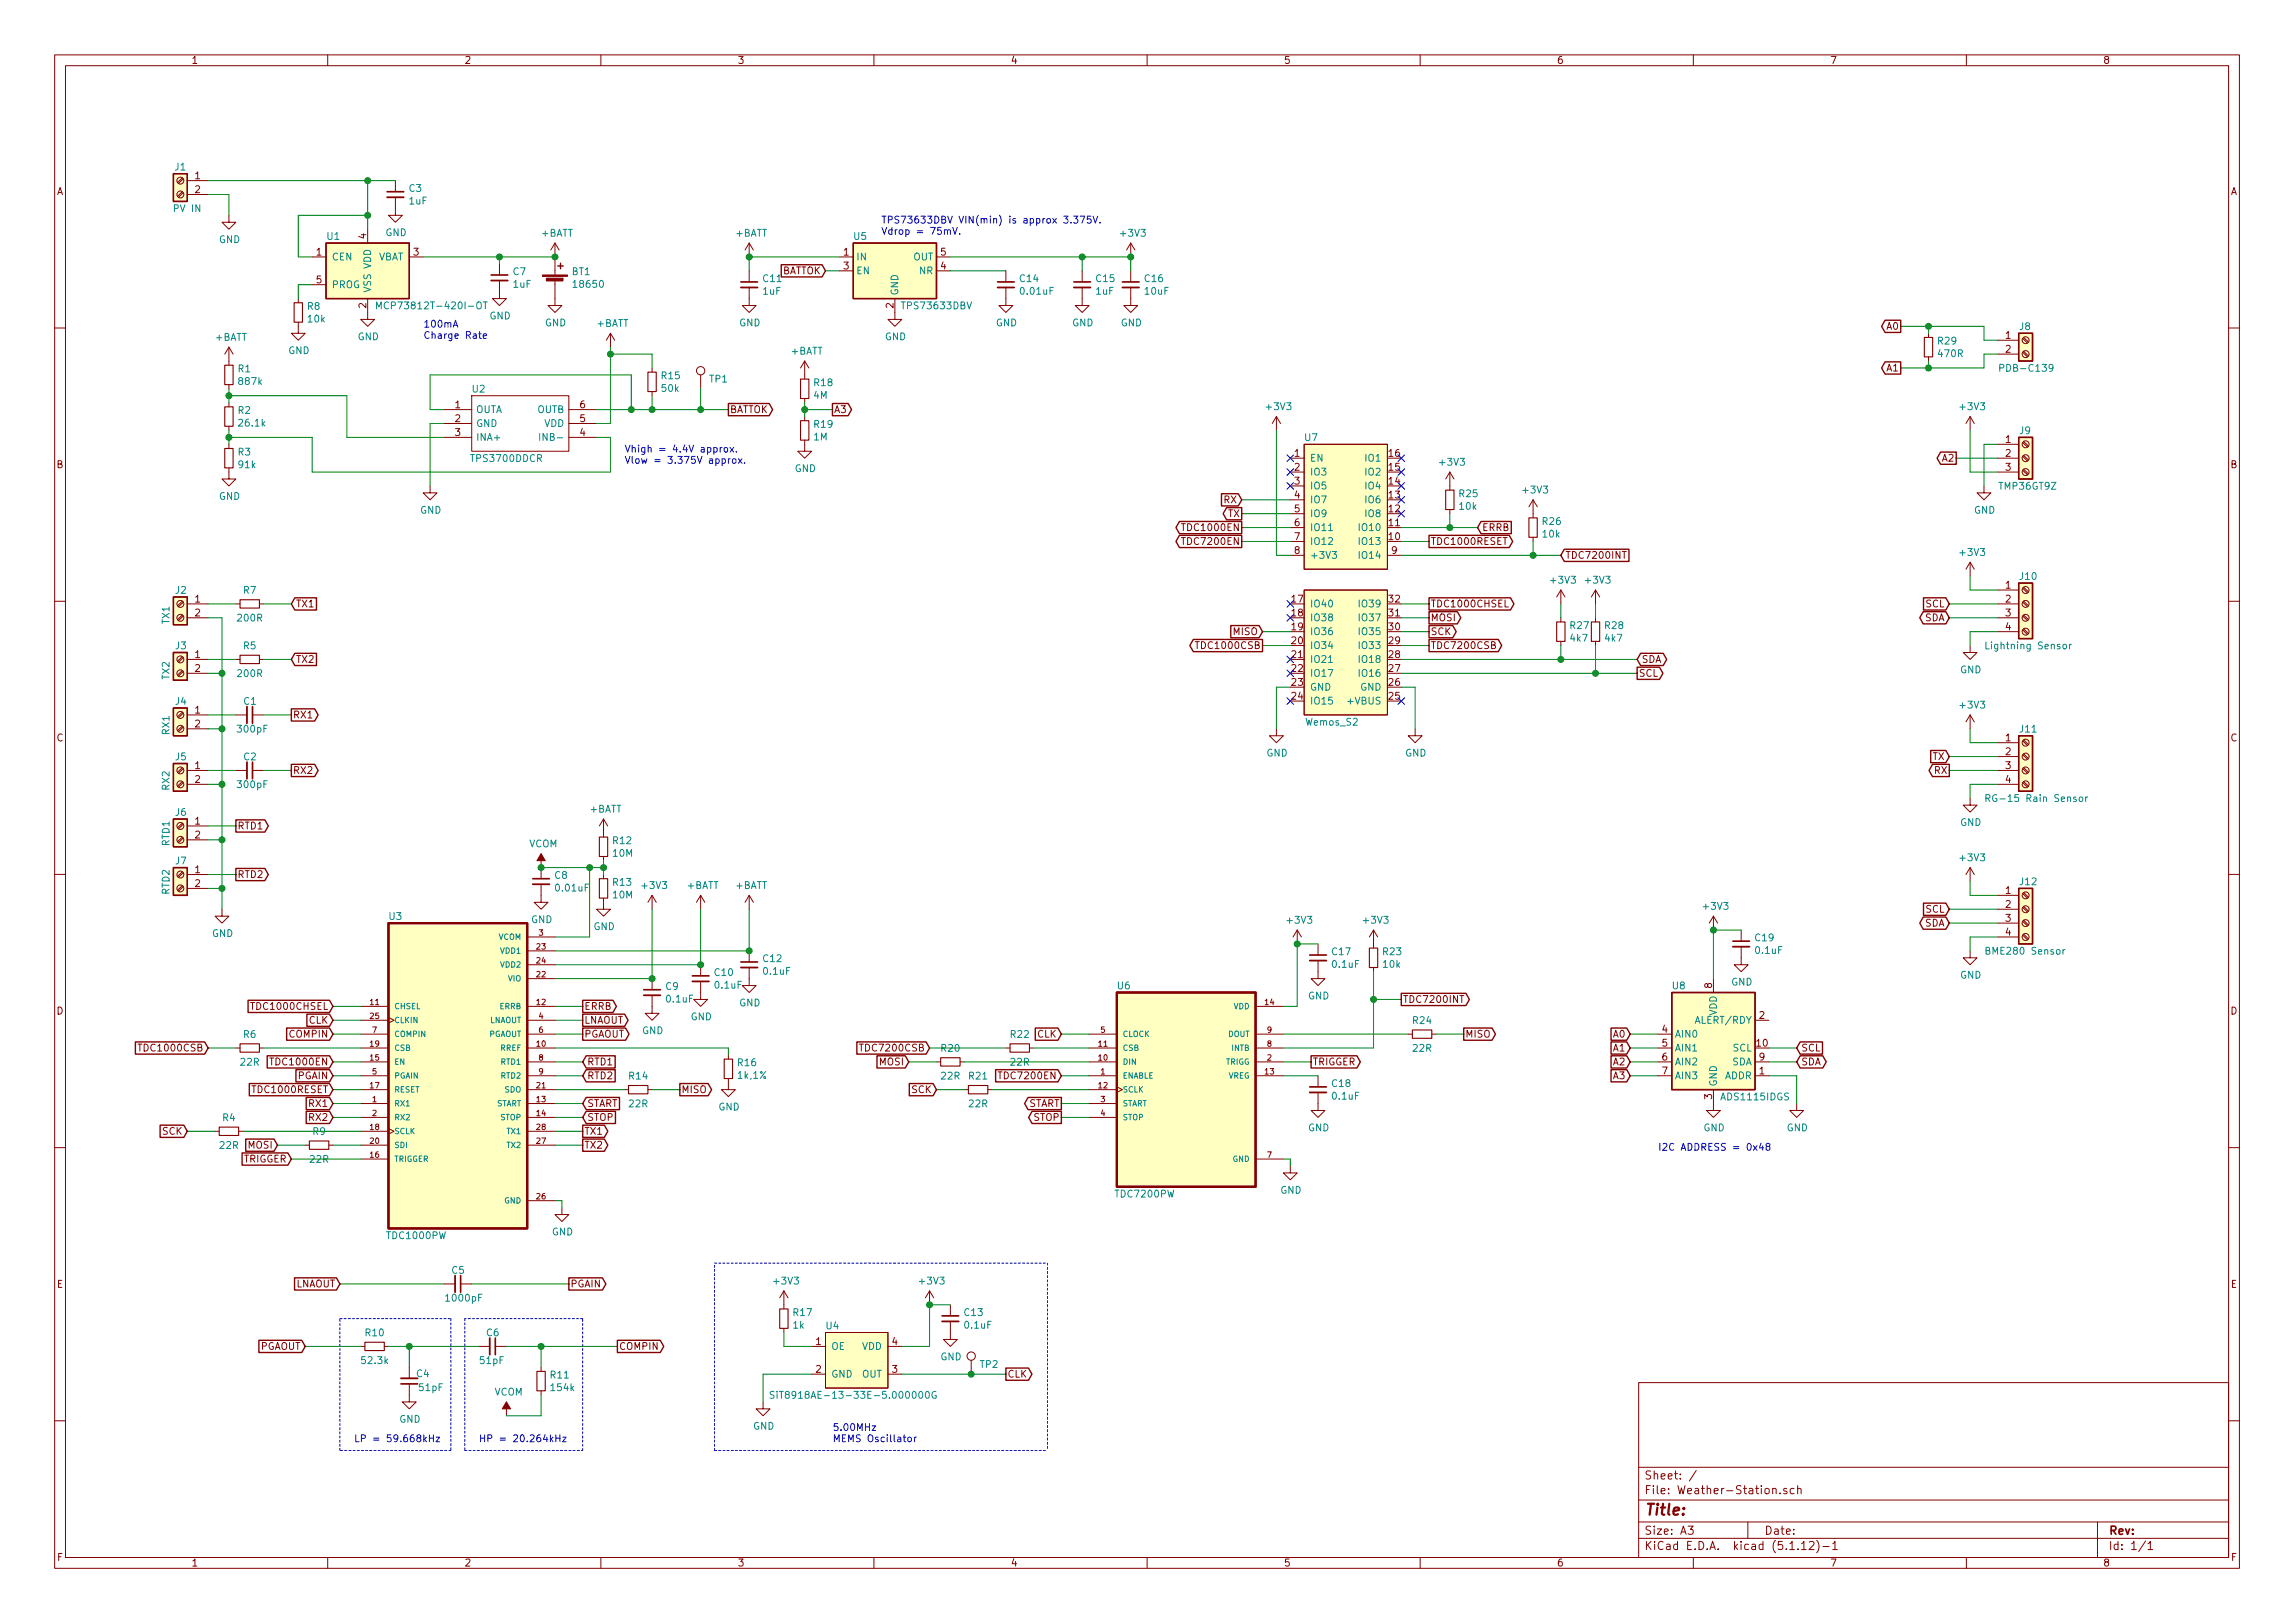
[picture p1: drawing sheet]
<svg xmlns="http://www.w3.org/2000/svg" width="420mm" height="297mm" viewBox="0 0 420 297" stroke-linecap="round" stroke-linejoin="round" font-family="sans-serif">
<defs><g id="words">
<text font-size="2.8" fill="#840000" x="301" y="277.3">Title:</text>
<g font-size="2.1" fill="#840000">
<text x="301" y="273.5">File: Weather-Station.sch</text>
<text x="301" y="270.8">Sheet: /</text>
<text x="301" y="280.9">Size: A3</text>
<text x="323" y="280.9">Date:</text>
<text x="386" y="280.9">Rev:</text>
<text x="301" y="283.7">KiCad E.D.A. kicad (5.1.12)-1</text>
<text x="386" y="283.7">Id: 1/1</text>
</g>
<g font-size="1.8" fill="#840000">
<text x="35" y="11.7">1</text>
<text x="85" y="11.7">2</text>
<text x="135" y="11.7">3</text>
<text x="185" y="11.7">4</text>
<text x="235" y="11.7">5</text>
<text x="285" y="11.7">6</text>
<text x="335" y="11.7">7</text>
<text x="385" y="11.7">8</text>
<text x="10.4" y="35.7">A</text>
<text x="35.7" y="32.8">1</text>
<text x="35.7" y="35.3">2</text>
<text x="408.4" y="35.7">A</text>
<text x="57.9" y="46.8">1</text>
<text x="67.1" y="43.7" transform="rotate(-90 67.1 43.7)">4</text>
<text x="75.7" y="46.8">3</text>
<text x="154.5" y="46.8">1</text>
<text x="172.2" y="46.8">5</text>
<text x="57.9" y="51.9">5</text>
<text x="143" y="50.2">BATTOK</text>
<text x="154.5" y="49.3">3</text>
<text x="172.2" y="49.3">4</text>
<text x="67.1" y="56.4" transform="rotate(-90 67.1 56.4)">2</text>
<text x="163.6" y="56.4" transform="rotate(-90 163.6 56.4)">2</text>
<text x="345.5" y="60.4">A0</text>
<text x="367.2" y="62">1</text>
<text x="367.2" y="64.6">2</text>
<text x="345.5" y="68">A1</text>
<text x="83.3" y="74.7">1</text>
<text x="83.3" y="77.3">2</text>
<text x="106.2" y="74.7">6</text>
<text x="106.2" y="77.3">5</text>
<text x="133.6" y="75.6">BATTOK</text>
<text x="152.7" y="75.6">A3</text>
<text x="83.3" y="79.8">3</text>
<text x="106.2" y="79.8">4</text>
<text x="237" y="83.6">1</text>
<text x="254.3" y="83.6">16</text>
<text x="367.2" y="81.1">1</text>
<text x="367.2" y="83.6">2</text>
<text x="10.4" y="85.7">B</text>
<text x="237" y="86.1">2</text>
<text x="237" y="88.7">3</text>
<text x="254.3" y="88.7">14</text>
<text x="254.3" y="86.1">15</text>
<text x="355.6" y="84.5">A2</text>
<text x="367.2" y="86.1">3</text>
<text x="408.4" y="85.7">B</text>
<text x="224.1" y="92.1">RX</text>
<text x="224.8" y="94.7">TX</text>
<text x="237" y="91.2">4</text>
<text x="237" y="93.8">5</text>
<text x="254.3" y="93.8">12</text>
<text x="254.3" y="91.2">13</text>
<text x="217" y="99.7">TDC7200EN</text>
<text x="217" y="97.2">TDC1000EN</text>
<text x="237" y="96.3">6</text>
<text x="237" y="98.8">7</text>
<text x="237" y="101.4">8</text>
<text x="254.3" y="98.8">10</text>
<text x="254.3" y="96.3">11</text>
<text x="254.8" y="101.4">9</text>
<text x="261.9" y="99.7">TDC1000RESET</text>
<text x="271.3" y="97.2">ERRB</text>
<text x="286.5" y="102.3">TDC7200INT</text>
<text x="367.2" y="107.7">1</text>
<text x="35.7" y="110.3">1</text>
<text x="35.7" y="112.8">2</text>
<text x="54.1" y="111.2">TX1</text>
<text x="236.5" y="110.3">17</text>
<text x="236.5" y="112.8">18</text>
<text x="254.3" y="112.8">31</text>
<text x="254.3" y="110.3">32</text>
<text x="261.9" y="113.7">MOSI</text>
<text x="261.9" y="111.2">TDC1000CHSEL</text>
<text x="352.3" y="113.7">SDA</text>
<text x="352.6" y="111.2">SCL</text>
<text x="367.2" y="110.3">2</text>
<text x="367.2" y="112.8">3</text>
<text x="219.6" y="118.8">TDC1000CSB</text>
<text x="225.8" y="116.2">MISO</text>
<text x="236.5" y="115.4">19</text>
<text x="236.5" y="117.9">20</text>
<text x="254.3" y="117.9">29</text>
<text x="254.3" y="115.4">30</text>
<text x="261.9" y="116.2">SCK</text>
<text x="261.9" y="118.8">TDC7200CSB</text>
<text x="367.2" y="115.4">4</text>
<text x="35.7" y="120.4">1</text>
<text x="35.7" y="123">2</text>
<text x="54.1" y="121.3">TX2</text>
<text x="236.5" y="120.4">21</text>
<text x="236.5" y="123">22</text>
<text x="236.5" y="125.5">23</text>
<text x="254.3" y="125.5">26</text>
<text x="254.3" y="123">27</text>
<text x="254.3" y="120.4">28</text>
<text x="300" y="123.9">SCL</text>
<text x="300.5" y="121.3">SDA</text>
<text x="35.7" y="130.6">1</text>
<text x="53.6" y="131.5">RX1</text>
<text x="236.5" y="128.1">24</text>
<text x="254.3" y="128.1">25</text>
<text x="10.4" y="135.7">C</text>
<text x="35.7" y="133.1">2</text>
<text x="367.2" y="135.7">1</text>
<text x="408.4" y="135.7">C</text>
<text x="35.7" y="140.8">1</text>
<text x="35.7" y="143.3">2</text>
<text x="53.6" y="141.6">RX2</text>
<text x="353.8" y="139.1">TX</text>
<text x="354.2" y="141.6">RX</text>
<text x="367.2" y="138.2">2</text>
<text x="367.2" y="140.8">3</text>
<text x="367.2" y="143.3">4</text>
<text x="35.7" y="150.9">1</text>
<text x="35.7" y="153.5">2</text>
<text x="43.4" y="151.8">RTD1</text>
<text x="35.7" y="159.8">1</text>
<text x="43.4" y="160.7">RTD2</text>
<text x="35.7" y="162.3">2</text>
<text x="352.6" y="167">SCL</text>
<text x="367.2" y="163.6">1</text>
<text x="367.2" y="166.2">2</text>
<text x="352.3" y="169.6">SDA</text>
<text x="367.2" y="168.7">3</text>
<text x="367.2" y="171.2">4</text>
<text x="10.4" y="185.7">D</text>
<text x="46.6" y="184.8">TDC1000CHSEL</text>
<text x="106.9" y="184.8">ERRB</text>
<text x="256.8" y="183.6">TDC7200INT</text>
<text x="313.4" y="180.9" transform="rotate(-90 313.4 180.9)">8</text>
<text x="408.4" y="185.7">D</text>
<text x="53.1" y="189.9">COMPIN</text>
<text x="56.5" y="187.4">CLK</text>
<text x="106.9" y="187.4">LNAOUT</text>
<text x="106.9" y="189.9">PGAOUT</text>
<text x="189.9" y="189.9">CLK</text>
<text x="268.2" y="189.9">MISO</text>
<text x="295.4" y="189.9">A0</text>
<text x="304.3" y="189">4</text>
<text x="304.3" y="191.6">5</text>
<text x="321.6" y="191.6">10</text>
<text x="322.1" y="186.5">2</text>
<text x="26" y="192.4">TDC1000CSB</text>
<text x="50.1" y="195">TDC1000EN</text>
<text x="54.6" y="197.5">PGAIN</text>
<text x="107.5" y="197.5">RTD2</text>
<text x="107.5" y="195">RTD1</text>
<text x="158.1" y="192.4">TDC7200CSB</text>
<text x="161.1" y="195">MOSI</text>
<text x="183.5" y="197.5">TDC7200EN</text>
<text x="240.3" y="195">TRIGGER</text>
<text x="295.4" y="197.5">A3</text>
<text x="295.4" y="195">A2</text>
<text x="295.4" y="192.4">A1</text>
<text x="304.3" y="194.1">6</text>
<text x="304.3" y="196.6">7</text>
<text x="322.1" y="196.6">1</text>
<text x="322.1" y="194.1">9</text>
<text x="329.7" y="192.4">SCL</text>
<text x="329.7" y="195">SDA</text>
<text x="46.7" y="200.1">TDC1000RESET</text>
<text x="56.7" y="202.6">RX1</text>
<text x="107.5" y="202.6">START</text>
<text x="124.7" y="200.1">MISO</text>
<text x="166.9" y="200.1">SCK</text>
<text x="188.2" y="202.6">START</text>
<text x="313.4" y="201.2" transform="rotate(-90 313.4 201.2)">3</text>
<text x="29.8" y="207.7">SCK</text>
<text x="56.7" y="205.1">RX2</text>
<text x="106.9" y="207.7">TX1</text>
<text x="107.5" y="205.1">STOP</text>
<text x="189.2" y="205.1">STOP</text>
<text x="44.5" y="212.8">TRIGGER</text>
<text x="45.5" y="210.2">MOSI</text>
<text x="106.9" y="210.2">TX2</text>
<text x="10.4" y="235.7">E</text>
<text x="54.1" y="235.6">LNAOUT</text>
<text x="104.4" y="235.6">PGAIN</text>
<text x="408.4" y="235.7">E</text>
<text x="47.5" y="247.1">PGAOUT</text>
<text x="113.3" y="247.1">COMPIN</text>
<text x="149.4" y="246.2">1</text>
<text x="149.4" y="251.2">2</text>
<text x="163.3" y="251.2">3</text>
<text x="163.3" y="246.2">4</text>
<text x="184.4" y="252.1">CLK</text>
<text x="10.5" y="285.7">F</text>
<text x="35" y="286.7">1</text>
<text x="85" y="286.7">2</text>
<text x="135" y="286.7">3</text>
<text x="185" y="286.7">4</text>
<text x="235" y="286.7">5</text>
<text x="285" y="286.7">6</text>
<text x="335" y="286.7">7</text>
<text x="385" y="286.7">8</text>
<text x="408.5" y="285.7">F</text>
</g>
<g font-size="1.8" fill="#008484">
<text x="32.1" y="31.2">J1</text>
<text x="74.9" y="35.1">C3</text>
<text x="32" y="38.8">PV IN</text>
<text x="75" y="37.4">1uF</text>
<text x="40.1" y="44.5">GND</text>
<text x="59.9" y="43.9">U1</text>
<text x="60.7" y="47.7">CEN</text>
<text x="69.1" y="47.7">VBAT</text>
<text x="70.6" y="43.2">GND</text>
<text x="99.1" y="43.3">+BATT</text>
<text x="134.7" y="43.3">+BATT</text>
<text x="156.4" y="43.9">U5</text>
<text x="156.7" y="47.7">IN</text>
<text x="167.2" y="47.7">OUT</text>
<text x="205.3" y="43.3">+3V3</text>
<text x="60.7" y="52.7">PROG</text>
<text x="67.9" y="53.6" transform="rotate(-90 67.9 53.6)">VSS VDD</text>
<text x="94" y="50.4">C7</text>
<text x="94" y="52.7">1uF</text>
<text x="104.7" y="50.4">BT1</text>
<text x="105.2" y="52.7">18650</text>
<text x="139.7" y="53.9">1uF</text>
<text x="139.8" y="51.6">C11</text>
<text x="156.7" y="50.2">EN</text>
<text x="168.4" y="50.2">NR</text>
<text x="186.8" y="51.6">C14</text>
<text x="187" y="53.9">0.01uF</text>
<text x="200.7" y="53.9">1uF</text>
<text x="200.7" y="51.6">C15</text>
<text x="209.6" y="51.6">C16</text>
<text x="209.7" y="53.9">10uF</text>
<text x="56.3" y="56.7">R8</text>
<text x="56.4" y="59">10k</text>
<text x="70.5" y="56.6">MCP73812T-420I-OT</text>
<text x="89.6" y="58.5">GND</text>
<text x="99.8" y="59.7">GND</text>
<text x="109.3" y="59.8">+BATT</text>
<text x="135.3" y="59.7">GND</text>
<text x="164.5" y="54.1" transform="rotate(-90 164.5 54.1)">GND</text>
<text x="165.4" y="56.6">TPS73633DBV</text>
<text x="182.3" y="59.7">GND</text>
<text x="196.3" y="59.7">GND</text>
<text x="205.2" y="59.7">GND</text>
<text x="39.4" y="62.4">+BATT</text>
<text x="52.8" y="64.8">GND</text>
<text x="65.5" y="62.3">GND</text>
<text x="144.8" y="64.9">+BATT</text>
<text x="162" y="62.3">GND</text>
<text x="354.8" y="63.1">R29</text>
<text x="355" y="65.4">470R</text>
<text x="369.8" y="60.4">J8</text>
<text x="43.6" y="68.1">R1</text>
<text x="43.8" y="70.4">887k</text>
<text x="86.5" y="71.8">U2</text>
<text x="121.2" y="69.4">R15</text>
<text x="121.2" y="71.7">50k</text>
<text x="129.9" y="70">TP1</text>
<text x="149.1" y="70.7">R18</text>
<text x="366.7" y="68">PDB-C139</text>
<text x="43.6" y="75.8">R2</text>
<text x="87.1" y="75.6">OUTA</text>
<text x="98.4" y="75.6">OUTB</text>
<text x="149" y="73">4M</text>
<text x="232" y="75.1">+3V3</text>
<text x="359" y="75.1">+3V3</text>
<text x="43.6" y="83.4">R3</text>
<text x="43.9" y="78.1">26.1k</text>
<text x="87.1" y="78.1">GND</text>
<text x="87.1" y="80.7">INA+</text>
<text x="99.6" y="78.1">VDD</text>
<text x="99.7" y="80.7">INB-</text>
<text x="149" y="80.6">1M</text>
<text x="149.1" y="78.3">R19</text>
<text x="238.9" y="80.7">U7</text>
<text x="369.8" y="79.5">J9</text>
<text x="43.7" y="85.7">91k</text>
<text x="86.5" y="84.5">TPS3700DDCR</text>
<text x="145.5" y="86.4">GND</text>
<text x="239.8" y="84.5">EN</text>
<text x="239.8" y="87">IO3</text>
<text x="239.8" y="89.6">IO5</text>
<text x="250.1" y="89.6">IO4</text>
<text x="250.1" y="87">IO2</text>
<text x="250.1" y="84.5">IO1</text>
<text x="263.7" y="85.2">+3V3</text>
<text x="366.1" y="89.6">TMP36GT9Z</text>
<text x="40.1" y="91.5">GND</text>
<text x="76.9" y="94">GND</text>
<text x="239.8" y="92.1">IO7</text>
<text x="239.8" y="94.7">IO9</text>
<text x="250.1" y="94.7">IO8</text>
<text x="250.1" y="92.1">IO6</text>
<text x="267.2" y="91">R25</text>
<text x="267.3" y="93.3">10k</text>
<text x="279" y="90.3">+3V3</text>
<text x="361.4" y="94">GND</text>
<text x="239.8" y="97.2">IO11</text>
<text x="239.8" y="99.7">IO12</text>
<text x="249.1" y="99.7">IO13</text>
<text x="249.1" y="97.2">IO10</text>
<text x="282.4" y="96.1">R26</text>
<text x="282.5" y="98.4">10k</text>
<text x="359" y="101.7">+3V3</text>
<text x="239.8" y="102.3">+3V3</text>
<text x="249.1" y="102.3">IO14</text>
<text x="284" y="106.8">+3V3</text>
<text x="290.4" y="106.8">+3V3</text>
<text x="369.8" y="106.1">J10</text>
<text x="32.2" y="108.7">J2</text>
<text x="43.6" y="113.8">200R</text>
<text x="44.6" y="108.7">R7</text>
<text x="239.8" y="111.2">IO40</text>
<text x="239.8" y="113.7">IO38</text>
<text x="249.1" y="113.7">IO37</text>
<text x="249.1" y="111.2">IO39</text>
<text x="31" y="114.2" transform="rotate(-90 31 114.2)">TX1</text>
<text x="32.2" y="118.8">J3</text>
<text x="44.6" y="118.8">R5</text>
<text x="239.8" y="116.2">IO36</text>
<text x="239.8" y="118.8">IO34</text>
<text x="249.1" y="118.8">IO33</text>
<text x="249.1" y="116.2">IO35</text>
<text x="287.5" y="115.1">R27</text>
<text x="287.6" y="117.4">4k7</text>
<text x="293.9" y="115.1">R28</text>
<text x="293.9" y="117.4">4k7</text>
<text x="364.1" y="118.8">Lightning Sensor</text>
<text x="31" y="124.3" transform="rotate(-90 31 124.3)">TX2</text>
<text x="43.6" y="123.9">200R</text>
<text x="239.8" y="121.3">IO21</text>
<text x="239.8" y="123.9">IO17</text>
<text x="249.1" y="123.9">IO16</text>
<text x="249.1" y="121.3">IO18</text>
<text x="358.9" y="123.2">GND</text>
<text x="32.2" y="129">J4</text>
<text x="44.7" y="129">C1</text>
<text x="239.8" y="126.4">GND</text>
<text x="239.8" y="128.9">IO15</text>
<text x="247" y="128.9">+VBUS</text>
<text x="249" y="126.4">GND</text>
<text x="359" y="129.7">+3V3</text>
<text x="31" y="134.4" transform="rotate(-90 31 134.4)">RX1</text>
<text x="43.6" y="134.1">300pF</text>
<text x="239.1" y="132.8">Wemos_S2</text>
<text x="369.8" y="134.1">J11</text>
<text x="32.2" y="139.2">J5</text>
<text x="44.7" y="139.2">C2</text>
<text x="231.9" y="138.5">GND</text>
<text x="257.3" y="138.5">GND</text>
<text x="31" y="144.6" transform="rotate(-90 31 144.6)">RX2</text>
<text x="32.2" y="149.3">J6</text>
<text x="43.6" y="144.2">300pF</text>
<text x="108" y="148.7">+BATT</text>
<text x="364.8" y="146.8">RG-15 Rain Sensor</text>
<text x="31" y="154.8" transform="rotate(-90 31 154.8)">RTD1</text>
<text x="96.9" y="155.1">VCOM</text>
<text x="112.3" y="154.5">R12</text>
<text x="358.9" y="151.2">GND</text>
<text x="32.2" y="158.2">J7</text>
<text x="101.6" y="160.8">C8</text>
<text x="112.3" y="156.8">10M</text>
<text x="359" y="157.6">+3V3</text>
<text x="31" y="163.7" transform="rotate(-90 31 163.7)">RTD2</text>
<text x="101.9" y="163.2">0.01uF</text>
<text x="112.3" y="162.1">R13</text>
<text x="112.3" y="164.4">10M</text>
<text x="117.7" y="162.7">+3V3</text>
<text x="125.8" y="162.7">+BATT</text>
<text x="134.7" y="162.7">+BATT</text>
<text x="312" y="166.5">+3V3</text>
<text x="369.8" y="162">J12</text>
<text x="38.8" y="171.5">GND</text>
<text x="71.3" y="168.4">U3</text>
<text x="97.2" y="168.9">GND</text>
<text x="108.7" y="170.2">GND</text>
<text x="235.8" y="169">+3V3</text>
<text x="249.8" y="169">+3V3</text>
<text x="321.4" y="172.3">C19</text>
<text x="130.9" y="178.6">C10</text>
<text x="139.8" y="176.1">C12</text>
<text x="139.9" y="178.4">0.1uF</text>
<text x="243.9" y="174.8">C17</text>
<text x="244" y="177.1">0.1uF</text>
<text x="253.2" y="174.8">R23</text>
<text x="253.3" y="177.1">10k</text>
<text x="321.5" y="174.6">0.1uF</text>
<text x="358.9" y="179.1">GND</text>
<text x="364.1" y="174.7">BME280 Sensor</text>
<text x="121.9" y="181.2">C9</text>
<text x="122.1" y="183.5">0.1uF</text>
<text x="131" y="180.9">0.1uF</text>
<text x="135.3" y="184.2">GND</text>
<text x="204.6" y="181.1">U6</text>
<text x="239.5" y="182.9">GND</text>
<text x="306.2" y="181.1">U8</text>
<text x="314.3" y="185.9" transform="rotate(-90 314.3 185.9)">VDD</text>
<text x="316.9" y="180.4">GND</text>
<text x="44.6" y="190">R6</text>
<text x="117.6" y="189.3">GND</text>
<text x="126.4" y="186.7">GND</text>
<text x="185.1" y="190">R22</text>
<text x="258.7" y="187.4">R24</text>
<text x="306.6" y="189.9">AIN0</text>
<text x="310.7" y="187.4">ALERT/RDY</text>
<text x="44.1" y="195">22R</text>
<text x="115.2" y="197.6">R14</text>
<text x="135.1" y="195.1">R16</text>
<text x="135.2" y="197.4">1k,1%</text>
<text x="172.4" y="192.5">R20</text>
<text x="172.4" y="197.6">22R</text>
<text x="177.4" y="197.6">R21</text>
<text x="185.1" y="195">22R</text>
<text x="258.7" y="192.5">22R</text>
<text x="306.6" y="192.4">AIN1</text>
<text x="306.6" y="195">AIN2</text>
<text x="306.6" y="197.5">AIN3</text>
<text x="315.7" y="197.5">ADDR</text>
<text x="317.1" y="195">SDA</text>
<text x="317.3" y="192.4">SCL</text>
<text x="115.2" y="202.7">22R</text>
<text x="131.5" y="203.2">GND</text>
<text x="177.4" y="202.7">22R</text>
<text x="243.9" y="198.9">C18</text>
<text x="244" y="201.3">0.1uF</text>
<text x="314.3" y="198.9" transform="rotate(-90 314.3 198.9)">GND</text>
<text x="315.3" y="201.4">ADS1115IDGS</text>
<text x="40.8" y="205.2">R4</text>
<text x="57.3" y="207.7">R9</text>
<text x="239.5" y="207">GND</text>
<text x="311.9" y="207">GND</text>
<text x="327.1" y="207">GND</text>
<text x="40.3" y="210.3">22R</text>
<text x="56.8" y="212.8">22R</text>
<text x="204.3" y="219.2">TDC7200PW</text>
<text x="234.4" y="218.5">GND</text>
<text x="71" y="226.8">TDC1000PW</text>
<text x="101" y="226.1">GND</text>
<text x="82.8" y="233.1">C5</text>
<text x="81.8" y="238.2">1000pF</text>
<text x="141.8" y="235.1">+3V3</text>
<text x="168.5" y="235.1">+3V3</text>
<text x="67" y="244.6">R10</text>
<text x="89.1" y="244.6">C6</text>
<text x="145.2" y="243.2">1k</text>
<text x="145.3" y="240.9">R17</text>
<text x="151.3" y="243.3">U4</text>
<text x="176.6" y="240.9">C13</text>
<text x="176.7" y="243.2">0.1uF</text>
<text x="66.4" y="249.6">52.3k</text>
<text x="88" y="249.6">51pF</text>
<text x="152.1" y="247.1">OE</text>
<text x="157.8" y="247.1">VDD</text>
<text x="172.2" y="249">GND</text>
<text x="179.5" y="250.4">TP2</text>
<text x="76.3" y="252.1">C4</text>
<text x="76.8" y="254.6">51pF</text>
<text x="90.5" y="255.4">VCOM</text>
<text x="100.8" y="252.3">R11</text>
<text x="101" y="254.6">154k</text>
<text x="143.8" y="256">SiT8918AE-13-33E-5.000000G</text>
<text x="152.1" y="252.1">GND</text>
<text x="157.8" y="252.1">OUT</text>
<text x="73.1" y="260.4">GND</text>
<text x="137.9" y="261.7">GND</text>
</g>
<g font-size="1.8" fill="#0000c2">
<text x="161.3" y="40.9">TPS73633DBV VIN(min) is approx 3.375V.</text>
<text x="161.3" y="43">Vdrop = 75mV.</text>
<text x="77.5" y="60">100mA</text>
<text x="77.5" y="62">Charge Rate</text>
<text x="114.3" y="82.8">Vhigh = 4.4V approx.</text>
<text x="114.3" y="84.9">Vlow = 3.375V approx.</text>
<text x="303.5" y="210.6">I2C ADDRESS = 0x48</text>
<text x="64.8" y="263.9">LP = 59.668kHz</text>
<text x="87.6" y="263.9">HP = 20.264kHz</text>
<text x="152.4" y="261.9">5.00MHz</text>
<text x="152.4" y="263.9">MEMS Oscillator</text>
</g>
<g font-size="1.4" fill="#008484">
<text x="91.3" y="172">VCOM</text>
<text x="91.7" y="174.5">VDD1</text>
<text x="91.7" y="177.1">VDD2</text>
<text x="93.1" y="179.6">VIO</text>
<text x="72.1" y="184.7">CHSEL</text>
<text x="91.5" y="184.7">ERRB</text>
<text x="225.9" y="184.7">VDD</text>
<text x="72.1" y="187.2">CLKIN</text>
<text x="72.1" y="189.8">COMPIN</text>
<text x="89.5" y="189.8">PGAOUT</text>
<text x="89.6" y="187.2">LNAOUT</text>
<text x="205.5" y="189.8">CLOCK</text>
<text x="224.8" y="189.8">DOUT</text>
<text x="72.1" y="192.3">CSB</text>
<text x="72.1" y="194.9">EN</text>
<text x="72.1" y="197.4">PGAIN</text>
<text x="91.6" y="192.3">RREF</text>
<text x="91.8" y="194.9">RTD1</text>
<text x="91.8" y="197.4">RTD2</text>
<text x="205.5" y="192.3">CSB</text>
<text x="205.5" y="194.9">DIN</text>
<text x="205.5" y="197.4">ENABLE</text>
<text x="224.4" y="194.9">TRIGG</text>
<text x="224.8" y="197.4">VREG</text>
<text x="225.6" y="192.3">INTB</text>
<text x="72.1" y="199.9">RESET</text>
<text x="72.1" y="202.5">RX1</text>
<text x="90.8" y="202.5">START</text>
<text x="92.4" y="199.9">SDO</text>
<text x="205.5" y="199.9">SCLK</text>
<text x="205.5" y="202.5">START</text>
<text x="72.1" y="205">RX2</text>
<text x="72.1" y="207.6">SCLK</text>
<text x="91.6" y="205">STOP</text>
<text x="92.9" y="207.6">TX1</text>
<text x="205.5" y="205">STOP</text>
<text x="72.1" y="210.1">SDI</text>
<text x="72.1" y="212.6">TRIGGER</text>
<text x="92.9" y="210.1">TX2</text>
<text x="225.7" y="212.6">GND</text>
<text x="92.4" y="220.3">GND</text>
</g>
<g font-size="1.4" fill="#840000">
<text x="98.3" y="173.8">23</text>
<text x="98.7" y="171.2">3</text>
<text x="98.3" y="176.3">24</text>
<text x="98.3" y="178.9">22</text>
<text x="67.8" y="183.9">11</text>
<text x="98.3" y="183.9">12</text>
<text x="231.6" y="183.9">14</text>
<text x="67.8" y="186.5">25</text>
<text x="67.8" y="191.6">19</text>
<text x="68.2" y="189">7</text>
<text x="98.3" y="191.6">10</text>
<text x="98.7" y="186.5">4</text>
<text x="98.7" y="189">6</text>
<text x="201.1" y="191.6">11</text>
<text x="201.5" y="189">5</text>
<text x="232" y="189">9</text>
<text x="232" y="191.6">8</text>
<text x="67.8" y="194.1">15</text>
<text x="68.2" y="196.6">5</text>
<text x="98.7" y="194.1">8</text>
<text x="98.7" y="196.6">9</text>
<text x="201.1" y="194.1">10</text>
<text x="201.5" y="196.6">1</text>
<text x="231.6" y="196.6">13</text>
<text x="232" y="194.1">2</text>
<text x="67.8" y="199.2">17</text>
<text x="68.2" y="201.7">1</text>
<text x="98.3" y="199.2">21</text>
<text x="98.3" y="201.7">13</text>
<text x="201.1" y="199.2">12</text>
<text x="201.5" y="201.7">3</text>
<text x="67.8" y="206.8">18</text>
<text x="67.8" y="209.3">20</text>
<text x="68.2" y="204.3">2</text>
<text x="98.3" y="204.3">14</text>
<text x="98.3" y="206.8">28</text>
<text x="98.3" y="209.3">27</text>
<text x="201.5" y="204.3">4</text>
<text x="67.8" y="211.9">16</text>
<text x="232" y="211.9">7</text>
<text x="98.3" y="219.5">26</text>
</g>
</g></defs>
<g fill="none" stroke="#840000" stroke-width=".18">
<path d="M10 10h400v277h-400zM12 12h396v273.1h-396zM60 10v2M110 10v2M160 10v2M210 10v2M260 10v2M310 10v2M360 10v2M33.4 35.1l-.9 .8M33.4 32.5l-.9 .9M33.6 35.3l-.9 .8"/>
<path d="M33.6 32.7l-.9 .9M34.3 33.1h3.8M34.3 35.6h3.8M41.9 39.4v1.3h1.3l-1.3 1.2-1.3-1.2h1.3M72.4 36.1v3.3h1.3l-1.3 1.3-1.3-1.3h1.3M72.4 33.1v2M54.6 59v2h1.3l-1.3 1.3-1.3-1.3h1.3M54.6 54.6v.8M57.1 47h2.6M57.1 52.1h2.6M67.3 54.6v3.9h1.3l-1.3 1.2-1.3-1.2h1.3M67.3 41.9v2.6"/>
<path d="M74.9 47h2.6M91.4 51.3v3.3h1.3l-1.3 1.3-1.2-1.3h1.2M91.4 48.3v2M101.6 51.3v4.6h1.3l-1.3 1.3-1.3-1.3h1.3M101.6 44.5v5.8M101.6 44.5l-.8 1.3M101.6 44.5l.8 1.3M137.2 52.6v3.3h1.2l-1.2 1.3-1.3-1.3h1.3M137.2 44.5v2.5M137.2 49.6v2M137.2 44.5l-.8 1.3M137.2 44.5l.7 1.3"/>
<path d="M153.7 47h2.5M153.7 49.6h2.5M163.8 54.6v3.9h1.3l-1.3 1.2-1.2-1.2h1.2M171.4 47h2.6M171.4 49.6h2.6M184.1 52.6v3.3h1.3l-1.3 1.3-1.2-1.3h1.2M184.1 49.6v2M198.1 52.6v3.3h1.3l-1.3 1.3-1.3-1.3h1.3M198.1 49.6v2M207 52.6v3.3h1.3l-1.3 1.3-1.3-1.3h1.3M207 44.5l-.8 1.3M207 44.5v2.5"/>
<path d="M207 49.6v2M207 44.5l.8 1.3M10 60h2M41.9 63.5v3.3M41.9 70.4v.8M41.9 73.7v.8M41.9 78v.8M41.9 63.5l-.8 1.3M41.9 63.5l.8 1.3M81.3 75h5.1M81.3 77.5h5.1M86.4 72.4h17.7v10.2h-17.7z"/>
<path d="M104.1 75h5.1M104.1 77.5h5.1M111.8 61l-.8 1.3M111.8 61v2.5M111.8 61l.7 1.3M119.4 67.3v.8M119.4 71.7v.7M128.3 68.6v2.6M147.3 66.1v3.3M147.3 72.9v.8M147.3 76.2v.8M147.3 66.1l-.7 1.2"/>
<path d="M147.3 66.1l.8 1.2M233.7 76.2l-.8 1.3M233.7 76.2v2.6M233.7 76.2l.7 1.3M353.1 61v.8M353.1 65.3v.8M360.7 76.2v2.6M360.7 76.2l-.8 1.3M360.7 76.2l.7 1.3M365.8 62.3h3.8M365.8 64.8h3.8M370.3 64.5l.9 .8"/>
<path d="M370.3 61.9l.9 .9M370.5 64.3l.8 .8M370.5 61.8l.8 .8M408 60h2M41.9 85.6v2.1h1.3l-1.3 1.2-1.3-1.2h1.3M41.9 81.3v.8M78.7 88.9v1.3h1.3l-1.3 1.3-1.2-1.3h1.2M81.3 80h5.1M104.1 80h5.1M147.3 80.6v2h1.3l-1.3 1.3-1.3-1.3h1.3M216.3 98.4h.7M216.3 95.8h.7"/>
<path d="M236.2 83.9h2.6M236.2 86.4h2.6M236.2 88.9h2.6M236.2 91.5h2.6M236.2 94h2.6M236.2 96.6h2.6M236.2 99.1h2.6M238.8 81.3h15.2v22.9h-15.2zM265.4 86.4v3.3M265.4 93.3v.7M265.4 86.4l-.7 1.3M265.4 86.4l.8 1.3"/>
<path d="M280.7 91.5v3.3M280.7 98.3v.8M280.7 91.5l-.8 1.2M280.7 91.5l.7 1.2M363.2 88.9v1.3h1.3l-1.3 1.3-1.3-1.3h1.3M365.8 81.3h3.8M365.8 83.9h3.8M365.8 86.4h3.8M370.3 86.1l.9 .8M370.3 83.5l.9 .9M370.3 81l.9 .8M370.5 85.9l.8 .8"/>
<path d="M370.5 83.3l.8 .9M370.5 80.8l.8 .8M10 110h2M33.4 112.6l-.9 .8M33.4 110l-.9 .9M33.6 112.7l-.9 .9M33.6 110.2l-.9 .8M34.3 110.5h3.8M34.3 113.1h3.8M43.2 110.5h.7M47.5 110.5h.8M218.8 117.4h.8"/>
<path d="M236.2 101.6h2.6M238.8 108h15.2v22.8h-15.2zM254 101.6h2.5M273.1 118h.5l.1-.2v-.2l-.6-.2v1.3h.5l.1-.1 .1-.3-.3-.3M275.5 109.8v1.3h.6M285.7 108l-.7 1.3M285.7 108v2.5M285.7 113.1v.7M285.7 117.4v.7M285.7 108l.8 1.3M292.1 108l-.8 1.3M292.1 108v2.5"/>
<path d="M292.1 113.1v.7M292.1 117.4v.7M292.1 108l.8 1.3M297 100.9h.7M360.7 118.1v1.3h1.2l-1.2 1.3-1.3-1.3h1.3M360.7 102.9v2.5M360.7 102.9l-.8 1.3M360.7 102.9l.7 1.3M365.8 110.5h3.8M365.8 108h3.8M365.8 113.1h3.8M365.8 115.6h3.8"/>
<path d="M370.3 115.3l.9 .8M370.3 112.7l.9 .9M370.3 110.2l.9 .8M370.3 107.7l.9 .8M370.5 115.1l.8 .8M370.5 112.6l.8 .8M370.5 110l.8 .9M370.5 107.5l.8 .8M408 110h2M33.4 122.7l-.9 .9M33.4 120.2l-.9 .8M33.4 132.9l-.9 .8"/>
<path d="M33.4 130.3l-.9 .9M33.6 122.9l-.9 .8M33.6 120.4l-.9 .8M33.6 133.1l-.9 .8M33.6 130.5l-.9 .9M34.3 120.7h3.8M34.3 130.8h3.8M34.3 123.2h3.8M34.3 133.4h3.8M43.2 120.7h.7M43.2 130.8h2M46.2 130.8h2.1"/>
<path d="M47.5 120.7h.8M233.7 133.4v1.3h1.2l-1.2 1.2-1.3-1.2h1.3M259.1 133.4v1.3h1.2l-1.2 1.2-1.3-1.2h1.3M360.7 130.8v2.6M360.7 130.8l-.8 1.3M360.7 130.8l.7 1.3M365.8 135.9h3.8M365.8 138.5h3.8M370.3 138.1l.9 .9M370.3 135.6l.9 .8M370.5 138l.8 .8M370.5 135.4l.8 .9"/>
<path d="M33.4 143l-.9 .9M33.4 140.5l-.9 .8M33.4 153.2l-.9 .8M33.4 150.7l-.9 .8M33.4 159.5l-.9 .9M33.6 143.2l-.9 .9M33.6 140.7l-.9 .8M33.6 153.4l-.9 .8M33.6 150.8l-.9 .9M33.6 159.7l-.9 .9M34.3 141h3.8M34.3 143.5h3.8"/>
<path d="M34.3 151.2h3.8M34.3 153.7h3.8M43.2 141h2M46.2 141h2.1M99.1 156.2v4.6M110.5 149.9l-.8 1.3M110.5 149.9v3.3M110.5 156.8v.7M110.5 149.9l.8 1.3M360.7 146.1v1.3h1.2l-1.2 1.2-1.3-1.2h1.3M360.7 158.8l-.8 1.3M360.7 158.8v2.5"/>
<path d="M360.7 158.8l.7 1.3M365.8 141h3.8M365.8 143.5h3.8M370.3 143.2l.9 .9M370.3 140.7l.9 .8M370.5 143l.8 .9M370.5 140.5l.8 .8M10 160h2M33.4 162.1l-.9 .8M33.6 162.3l-.9 .8M34.3 160.1h3.8M34.3 162.6h3.8"/>
<path d="M40.6 166.4v1.3h1.3l-1.3 1.2-1.2-1.2h1.2M96.5 171.5h5.1M96.5 174h5.1M96.5 176.6h5.1M96.5 179.1h5.1M99.1 161.8v3.3h1.2l-1.2 1.3-1.3-1.3h1.3M110.5 164.4v2h1.3l-1.3 1.3-1.3-1.3h1.3M110.5 160.1v.7M119.4 163.9v2.5M119.4 179.1v2M119.4 163.9l-.8 1.2M119.4 163.9l.7 1.2"/>
<path d="M128.3 179.6v3.3h1.2l-1.2 1.3-1.3-1.3h1.3M128.3 163.9l-.8 1.2M128.3 163.9v2.5M128.3 176.6v2M128.3 163.9l.7 1.2M137.2 177.1v3.3h1.2l-1.2 1.2-1.3-1.2h1.3M137.2 163.9v2.5M137.2 174v2.1M137.2 163.9l-.8 1.2M137.2 163.9l.7 1.2M237.5 170.2l-.8 1.3M237.5 170.2v2.6"/>
<path d="M237.5 170.2l.8 1.3M241.3 175.8v3.3h1.3l-1.3 1.3-1.3-1.3h1.3M241.3 172.8v2M251.5 170.2l-.8 1.3M251.5 170.2v3.3M251.5 177.1v.7M251.5 170.2l.7 1.3M313.7 167.7l-.8 1.2M313.7 167.7v2.5M313.7 179.1v2.5M313.7 167.7l.8 1.2M318.8 173.3v3.3h1.2l-1.2 1.2-1.3-1.2h1.3"/>
<path d="M318.8 170.2v2M360.7 174v1.3h1.2l-1.2 1.3-1.3-1.3h1.3M365.8 163.9h3.8M365.8 166.4h3.8M365.8 168.9h3.8M365.8 171.5h3.8M370.3 171.2l.9 .8M370.3 168.6l.9 .9M370.3 166.1l.9 .8M370.3 163.5l.9 .9M370.5 171l.8 .8M370.5 168.4l.8 .9"/>
<path d="M370.5 165.9l.8 .8M370.5 163.4l.8 .8M408 160h2M25.2 191.1h.8M43.2 191.8h.7M45.9 183.5h.7M47.5 191.8h.8M49.4 193.6h.7M66 196.9h5.1M66 186.7h5.1M66 189.3h5.1M66 191.8h5.1"/>
<path d="M66 194.3h5.1M66 199.4h5.1M66 184.2h5.1M71.1 186.2l1 .5-1 .5M96.5 196.9h5.1M96.5 186.7h5.1M96.5 189.3h5.1M96.5 191.8h5.1M96.5 194.3h5.1M96.5 199.4h5.1M96.5 184.2h5.1M114.3 199.4h.8"/>
<path d="M118.6 199.4h.8M119.4 182.2v3.3h1.2l-1.2 1.2-1.3-1.2h1.3M133.3 197.4v2h1.3l-1.3 1.3-1.2-1.3h1.2M133.3 193.1v.7M157.3 191.1h.8M171.4 194.3h.8M175.8 194.3h.7M176.5 199.4h.8M180.8 199.4h.8M182.7 196.2h.8M184.1 191.8h.8M188.5 191.8h.7"/>
<path d="M199.4 196.9h5.1M199.4 189.3h5.1M199.4 191.8h5.1M199.4 194.3h5.1M199.4 199.4h5.1M204.5 198.9l1 .5-1 .5M229.9 196.9h5M229.9 189.3h5M229.9 191.8h5M229.9 194.3h5M229.9 184.2h5M241.3 199.9v3.3h1.3l-1.3 1.3-1.3-1.3h1.3"/>
<path d="M241.3 196.9v2M257.8 189.3h.8M262.1 189.3h.8M267.3 182.2h.7M303.5 196.9h2.6M303.5 189.3h2.6M303.5 191.8h2.6M303.5 194.3h2.6M313.7 199.4v3.8h1.3l-1.3 1.3-1.3-1.3h1.3M321.3 196.9h2.5M321.3 186.7h2.5M321.3 194.3h2.5"/>
<path d="M10 210h2M39.4 207h.7M43.7 207h.7M55.9 209.6h.7M60.2 209.6h.8M66 202h5.1M66 204.5h5.1M66 212.1h5.1M66 207h5.1M66 209.6h5.1M71.1 206.5l1 .5-1 .6M96.5 202h5.1"/>
<path d="M96.5 204.5h5.1M96.5 207h5.1M96.5 209.6h5.1M96.5 219.7h5.1M199.4 202h5.1M199.4 204.5h5.1M229.9 212.1h5M236.2 213.4v1.3h1.3l-1.3 1.2-1.3-1.2h1.3M328.9 202v1.2h1.3l-1.3 1.3-1.2-1.3h1.2M408 210h2M81.3 235h2M84.3 235h2.1"/>
<path d="M102.9 221v1.3h1.2l-1.2 1.3-1.3-1.3h1.3M143.5 236.3v3.3M143.5 236.3l-.8 1.2M143.5 236.3l.8 1.2M170.2 236.3l-.8 1.2M170.2 236.3v2.5M170.2 236.3l.7 1.2M174 238.8v2M66 246.4h.8M70.4 246.4h.7M74.9 253.3v3.3h1.3l-1.3 1.2-1.2-1.2h1.2M74.9 250.2v2.1"/>
<path d="M87.6 246.4h2.1M90.7 246.4h2M92.7 256.6v2.5M99.1 250.2v.8M99.1 254.5v.8M139.7 256.6v1.2h1.3l-1.3 1.3-1.3-1.3h1.3M143.5 243.1v.8M148.6 246.4h2.5M148.6 251.5h2.5M151.1 243.9h11.5v10.1h-11.5zM162.6 246.4h2.5M162.6 251.5h2.5"/>
<path d="M174 241.8v3.3h1.3l-1.3 1.3-1.3-1.3h1.3M177.8 249v2.5M300 253h108v32.1h-108zM10 260h2M300 278.5h108M300 274.5h108M300 268.5h108M309 279.3h1l-.5 .6 .4 .1v.7l-.2 .1-.7-.1M310.5 269.1l-1.2 2M320 278.5v3M324.5 272.5l.2-.1 .4 .1 .1 .9M325.9 273.3v.1"/>
<path d="M327.1 272.5l-.4-.1-.2 .2 .1 .2 .5 .2v.3h-.6M328.4 272.5l-.4-.1-.3 .3 .1 .6 .2 .1 .4-.1M329.1 272.5l.2-.1 .4 .1v.9M329.1 271.9v1.5M384 278.5v6.6M408 260h2M60 285.1v1.9M110 285.1v1.9M160 285.1v1.9M210 285.1v1.9M260 285.1v1.9M300 281.5h108"/>
<path d="M310 285.1v1.9M329.8 282.5l.5-.4v1.5M329.8 283.6h.9M331.2 282.3l.2-.2h.4l.2 .2 .1 .2-.9 1.1h.9M332.6 281.9a1.71 1.71 0 0 1 0 2.3M333.7 283h1.2M335.5 282.5l.4-.4v1.5M335.5 283.6h.9M360 285.1v1.9M392.8 282l-1.3 2M393.2 282.5l.5-.4v1.5M393.2 283.6h.9"/>
<circle cx="33" cy="33.1" r=".63"/>
<circle cx="33" cy="35.6" r=".63"/>
<circle cx="128.3" cy="67.9" r=".76"/>
<circle cx="370.8" cy="64.8" r=".63"/>
<circle cx="370.8" cy="62.3" r=".63"/>
<circle cx="370.8" cy="83.9" r=".63"/>
<circle cx="370.8" cy="86.4" r=".63"/>
<circle cx="370.8" cy="81.3" r=".63"/>
<circle cx="33" cy="113.1" r=".63"/>
<circle cx="33" cy="110.5" r=".63"/>
<circle cx="370.8" cy="110.5" r=".63"/>
<circle cx="370.8" cy="108" r=".63"/>
<circle cx="370.8" cy="115.6" r=".63"/>
<circle cx="370.8" cy="113.1" r=".63"/>
<circle cx="33" cy="120.7" r=".63"/>
<circle cx="33" cy="123.2" r=".63"/>
<circle cx="33" cy="130.8" r=".63"/>
<circle cx="33" cy="133.4" r=".63"/>
<circle cx="370.8" cy="138.5" r=".63"/>
<circle cx="370.8" cy="135.9" r=".63"/>
<circle cx="33" cy="153.7" r=".63"/>
<circle cx="33" cy="141" r=".63"/>
<circle cx="33" cy="151.2" r=".63"/>
<circle cx="33" cy="143.5" r=".63"/>
<circle cx="370.8" cy="143.5" r=".63"/>
<circle cx="370.8" cy="141" r=".63"/>
<circle cx="33" cy="160.1" r=".63"/>
<circle cx="33" cy="162.6" r=".63"/>
<circle cx="370.8" cy="171.5" r=".63"/>
<circle cx="370.8" cy="166.4" r=".63"/>
<circle cx="370.8" cy="163.9" r=".63"/>
<circle cx="370.8" cy="168.9" r=".63"/>
<circle cx="177.8" cy="248.2" r=".76"/>
</g>
<g fill="none" stroke="#840000" stroke-width=".2">
<path d="M53.8 55.4h1.6v3.6h-1.6zM41.1 66.8h1.6v3.6h-1.6zM41.1 74.5h1.6v3.5h-1.6zM118.6 68.1h1.5v3.6h-1.5zM146.6 77h1.5v3.6h-1.5zM146.6 69.4h1.5v3.5h-1.5zM352.3 61.8h1.5v3.5h-1.5zM41.1 82.1h1.6v3.5h-1.6zM264.7 89.7h1.5v3.6h-1.5zM279.9 94.8h1.5v3.5h-1.5zM43.9 109.8h3.6v1.5h-3.6zM43.9 119.9h3.6v1.5h-3.6z"/>
<path d="M285 113.8h1.5v3.6h-1.5zM291.3 113.8h1.6v3.6h-1.6zM109.7 153.2h1.6v3.6h-1.6zM109.7 160.8h1.6v3.6h-1.6zM250.7 173.5h1.5v3.6h-1.5zM43.9 191h3.6v1.6h-3.6zM115.1 198.7h3.5v1.5h-3.5zM132.6 193.8h1.5v3.6h-1.5zM172.2 193.6h3.6v1.5h-3.6zM177.3 198.7h3.5v1.5h-3.5zM184.9 191h3.6v1.6h-3.6zM258.6 188.5h3.5v1.5h-3.5z"/>
<path d="M40.1 206.3h3.6v1.5h-3.6zM56.6 208.8h3.6v1.5h-3.6zM142.7 239.6h1.6v3.5h-1.6zM66.8 245.7h3.6v1.5h-3.6zM98.3 251h1.5v3.5h-1.5z"/>
</g>
<g fill="none" stroke="#840000" stroke-width=".33">
<path d="M70.9 36.1h3M89.9 51.3h3.1M135.6 52.6h3.1M182.6 52.6h3.1M196.6 52.6h3M205.5 52.6h3M45.2 129.3v3.1M45.2 139.5v3M97.5 161.8h3.1M126.7 179.6h3.1M135.6 177.1h3.1M239.8 175.8h3"/>
<path d="M317.2 173.3h3.1M117.9 182.2h3M239.8 199.9h3M83.3 233.5v3M73.4 252.3h3.1M89.7 244.9v3M172.5 241.8h3"/>
</g>
<g fill="none" stroke="#840000" stroke-width=".3">
<path d="M70.9 35.1h3M89.9 50.3h3.1M135.6 51.6h3.1M182.6 51.6h3.1M196.6 51.6h3M205.5 51.6h3M46.2 129.3v3.1M46.2 139.5v3M97.5 160.8h3.1M126.7 178.6h3.1M135.6 176.1h3.1M239.8 174.8h3"/>
<path d="M317.2 172.2h3.1M117.9 181.1h3M239.8 198.9h3M84.3 233.5v3M73.4 253.3h3.1M90.7 244.9v3M172.5 240.8h3"/>
</g>
<g fill="#ffffc2" stroke="#ffffc2" stroke-width=".18">
<path d="M369.6 162.6h2.5v10.2h-2.5z"/>
<path d="M151.1 243.9h11.5v10.1h-11.5z"/>
<path d="M31.7 31.8h2.6v5.1h-2.6z"/>
<path d="M369.6 134.7h2.5v10.1h-2.5z"/>
<path d="M306.1 181.6h15.2v17.8h-15.2z"/>
<path d="M369.6 106.7h2.5v10.2h-2.5z"/>
<path d="M156.2 44.5h15.2v10.1h-15.2z"/>
<path d="M204.5 181.6h25.4v35.6h-25.4z"/>
<path d="M31.7 109.3h2.6v5h-2.6z"/>
<path d="M31.7 119.4h2.6v5.1h-2.6z"/>
<path d="M31.7 139.7h2.6v5.1h-2.6z"/>
<path d="M31.7 129.6h2.6v5.1h-2.6z"/>
<path d="M369.6 80h2.5v7.7h-2.5z"/>
<path d="M238.8 81.3h15.2v22.9h-15.2z"/>
<path d="M238.8 108h15.2v22.8h-15.2z"/>
<path d="M369.6 61h2.5v5.1h-2.5z"/>
<path d="M59.7 44.5h15.2v10.1h-15.2z"/>
<path d="M31.7 149.9h2.6v5.1h-2.6z"/>
<path d="M31.7 158.8h2.6v5.1h-2.6z"/>
<path d="M71.1 168.9h25.4v55.9h-25.4z"/>
</g>
<g fill="none" stroke="#840000" stroke-width=".25">
<path d="M31.7 31.8h2.6v5.1h-2.6zM59.7 44.5h15.2v10.1h-15.2zM102.1 48.7h1M102.6 48.2v1M143 48.4h7.5l.6 1.2-.6 1.1h-7.5zM156.2 44.5h15.2v10.1h-15.2zM345.1 58.6h2.9v2.2h-2.9l-.6-1.1zM133.3 73.8h7.5l.7 1.2-.7 1.1h-7.5zM152.4 73.8h2.9l.6 1.2-.6 1.1h-2.9zM345.1 66.2h2.9v2.3h-2.9l-.6-1.2zM369.6 61h2.5v5.1h-2.5zM215.9 98h11.4v2.2h-11.4l-.6-1.1z"/>
<path d="M215.9 95.4h11.4v2.3h-11.4l-.6-1.1zM223.6 90.4h3.1l.6 1.1-.6 1.1h-3.1zM224.6 92.9h2.7v2.2h-2.7l-.7-1.1zM261.6 98h14.7l.6 1.1-.6 1.1h-14.7zM271.1 95.4h5.6v2.3h-5.6l-.6-1.1zM355.3 82.7h2.8v2.3h-2.8l-.7-1.1zM369.6 80h2.5v7.7h-2.5zM31.7 109.3h2.6v5h-2.6zM31.7 119.4h2.6v5.1h-2.6zM54 109.4h3.9v2.2h-3.9l-.7-1.1zM54 119.6h3.9v2.2h-3.9l-.7-1.1zM218.5 117h12.6v2.3h-12.6l-.7-1.2z"/>
<path d="M225.3 114.5h5.2l.6 1.1-.6 1.1h-5.2zM261.6 114.5h4.4l.6 1.1-.6 1.1h-4.4zM261.6 111.9h5.2l.6 1.2-.6 1.1h-5.2zM261.6 109.4h14.9l.7 1.1-.7 1.1h-14.9zM261.6 117h12.7l.6 1.1-.6 1.2h-12.7zM286.4 100.5h11.8v2.3h-11.8l-.7-1.2zM300.4 119.6h4.1l.6 1.1-.6 1.1h-4.1l-.7-1.1zM352.1 111.9h4.1l.7 1.2-.7 1.1h-4.1l-.6-1.1zM352.1 109.4h4.1l.7 1.1-.7 1.1h-4.1zM369.6 106.7h2.5v10.2h-2.5zM31.7 139.7h2.6v5.1h-2.6zM31.7 129.6h2.6v5.1h-2.6z"/>
<path d="M53.3 129.7h4.3l.6 1.1-.6 1.2h-4.3zM53.3 139.9h4.3l.6 1.1-.6 1.1h-4.3zM299.7 122.1h4.1l.6 1.1-.6 1.1h-4.1zM353.5 137.3h2.7l.7 1.2-.7 1.1h-2.7zM353.8 139.9h3.1v2.2h-3.1l-.6-1.1zM369.6 134.7h2.5v10.1h-2.5zM31.7 149.9h2.6v5.1h-2.6zM31.7 158.8h2.6v5.1h-2.6zM43.2 150h5.3l.6 1.2-.6 1.1h-5.3zM43.2 158.9h5.3l.6 1.2-.6 1.1h-5.3zM352.1 167.8h4.1l.7 1.1-.7 1.2h-4.1l-.6-1.2zM352.1 165.3h4.1l.7 1.1-.7 1.1h-4.1z"/>
<path d="M369.6 162.6h2.5v10.2h-2.5zM24.8 190.7h12.7l.6 1.1-.6 1.1h-12.7zM45.4 183.1h14.9l.7 1.1-.7 1.1h-14.9zM45.6 198.3h14.7l.7 1.1-.7 1.1h-14.7zM48.9 193.2h11.4l.7 1.1-.7 1.2h-11.4zM52.5 188.1h7.8l.7 1.2-.7 1.1h-7.8zM54.2 195.8h6.1l.7 1.1-.7 1.1h-6.1zM56.2 185.6h4.1l.7 1.1-.7 1.1h-4.1zM106.7 183.1h5.5l.7 1.1-.7 1.1h-5.5zM106.7 185.6h7.7l.6 1.1-.6 1.1h-7.7zM106.7 188.1h7.8l.7 1.2-.7 1.1h-7.8zM107.3 195.8h5.3v2.2h-5.3l-.6-1.1z"/>
<path d="M107.3 193.2h5.3v2.3h-5.3l-.6-1.2zM124.5 198.3h5.1l.7 1.1-.7 1.1h-5.1zM156.9 190.7h12.6l.7 1.1-.7 1.1h-12.6zM160.6 193.2h5.1l.7 1.1-.7 1.2h-5.1zM166.5 198.3h4.3l.6 1.1-.6 1.1h-4.3zM182.3 195.8h11.4l.6 1.1-.6 1.1h-11.4zM189.5 188.1h4.2l.6 1.2-.6 1.1h-4.2zM240 193.2h8.4l.6 1.1-.6 1.2h-8.4zM256.5 181.8h11.9l.6 1.1-.6 1.1h-11.9zM268 188.1h5.2l.6 1.2-.6 1.1h-5.2zM294.9 195.8h2.9l.6 1.1-.6 1.1h-2.9zM294.9 193.2h2.9l.6 1.1-.6 1.2h-2.9z"/>
<path d="M294.9 190.7h2.9l.6 1.1-.6 1.1h-2.9zM294.9 188.1h2.9l.6 1.2-.6 1.1h-2.9zM306.1 181.6h15.2v17.8h-15.2zM329.6 190.7h4.1v2.2h-4.1l-.7-1.1zM329.6 193.2h4.1l.6 1.1-.6 1.2h-4.1l-.7-1.2zM29.3 205.9h4.4l.6 1.1-.6 1.2h-4.4zM44.3 211h8.4l.6 1.1-.6 1.1h-8.4zM45 208.5h5.2l.6 1.1-.6 1.1h-5.2zM56.1 200.8h4.2l.7 1.2-.7 1.1h-4.2zM56.1 203.4h4.2l.7 1.1-.7 1.1h-4.2zM106.7 208.5h3.9l.7 1.1-.7 1.1h-3.9zM106.7 205.9h3.9l.7 1.1-.7 1.2h-3.9z"/>
<path d="M107.3 200.8h6.1v2.3h-6.1l-.6-1.1zM107.3 203.4h5.4v2.2h-5.4l-.6-1.1zM188.2 200.8h6.1v2.3h-6.1l-.6-1.1zM189 203.4h5.3v2.2h-5.3l-.7-1.1zM53.9 233.9h7.7l.6 1.1-.6 1.1h-7.7zM104.1 233.9h6.2l.6 1.1-.6 1.1h-6.2zM47.4 245.3h7.8l.7 1.1-.7 1.1h-7.8zM113 245.3h7.9l.6 1.1-.6 1.1h-7.9zM184.1 250.4h4.2l.6 1.1-.6 1.1h-4.2z"/>
</g>
<g fill="none" stroke="#008484" stroke-width=".18">
<path d="M68.9 56.5v-1.2l.5 .9 .4-.9v1.2M87.3 55.4l.3-.1a.44 .44 0 0 1 .5 .4v.6l-.3 .2h-.3a1.07 1.07 0 0 1-.2-1.1zM88.5 55.3h.7M88.8 55.3v1.2M98.8 79.3v1.3M366.1 67.3h.6l.2-.2-.1-.3-.7-.1v1.3M375.8 67.2l-.2 .3-.3-.1-.2-.2 .1-.4 .4-.1 .2 .2v.8l-.2 .2-.3 .1M243.2 97.1h.7M243.9 100.9h.8l-.5 .5 .4 .1v.6l-.2 .1-.5-.1M377.8 118l.3-.1 .2 .2-.1 .6-.3 .1-.2-.2zM378.9 117.9v.9M379.2 117.9l-.3 .2"/>
<path d="M243.2 121.2h.7M363.6 146.1l.7-.1v-.4l-.7-.2v1.3M363.9 146.1l.4 .6M380.7 146l.2-.1 .4 .1v.5l-.1 .1-.3 .1-.2-.1zM381.8 145.9v.8M382.2 145.9l-.4 .2M377.7 173.8v.8M378.1 173.8l-.4 .2M141.7 254.7l-.5-.1-.2 .2 .1 .4 .5 .2 .1 .3-.2 .2h-.5M142.3 254.6v.2M142.3 255.1v.8M142.7 254.6h.7"/>
<path d="M143.1 254.6v1.3M168.3 254.8l.2-.2a.67 .67 0 0 1 .5 .7 .67 .67 0 0 1-.5 .6l-.3-.5zM169.5 254.8l.2-.2a.69 .69 0 0 1 .4 .7 .69 .69 0 0 1-.4 .6l-.2-.2-.1-.3zM171.3 254.7a.59 .59 0 0 0-.7 .6 .59 .59 0 0 0 .7 .6l.1-.5h-.2"/>
</g>
<g fill="#840000" stroke="#840000" stroke-width=".18">
<path d="M99.3 50.3h4.6v.3h-4.6z"/>
<path d="M100 50.9h3.1v.5h-3.1z"/>
<path d="M99.1 156.2l.7 1.3h-1.5z"/>
<path d="M92.7 256.6l.8 1.2h-1.6z"/>
</g>
<path d="M71.1 168.9h25.4v55.9h-25.4zM204.5 181.6h25.4v35.6h-25.4z" fill="none" stroke="#840000" stroke-width=".41"/>
<path d="M130.8 231.2h61M191.8 231.2v34.3M62.2 241.3h20.3M82.5 241.3v24.2M85.1 241.3v24.2M106.7 241.3h-21.6M62.2 265.5v-24.2M82.5 265.5h-20.3M85.1 265.5h21.6M106.7 265.5v-24.2M130.8 265.5v-34.3M130.8 265.5h61" fill="none" stroke="#0000c2" stroke-width=".18" stroke-dasharray=".4 .4"/>
<g fill="none" stroke="#008400" stroke-width=".18">
<path d="M38.1 35.6h3.8v3.8M38.1 33.1h34.3M67.3 39.4h-12.7v7.6h2.5M67.3 33.1v8.8M57.1 52.1h-2.5v2.5M77.5 47h24.1M91.4 47v1.3M151.1 49.6h2.6M153.7 47h-16.5v2.6M174 49.6h10.1M174 47h33v2.6M198.1 47v2.6"/>
<path d="M348 59.7h15.2v2.6h2.6M353.1 59.7v1.3M41.9 72.4h21.6v7.6h17.8M41.9 71.2v2.5M41.9 78.8v2.5M81.3 77.5h-2.6v11.4M81.3 75h-2.6v-6.4h36.9v6.4M109.2 75h24.1M111.8 63.5v14h-2.6M111.8 64.8h7.6v2.5M119.4 72.4v2.6M128.3 71.2v3.8"/>
<path d="M147.3 75h5.1M147.3 73.7v2.5M233.7 78.8v22.8h2.5M353.1 66.1v1.2M360.7 78.8v7.6h5.1M365.8 64.8h-2.6v2.5h-15.2M41.9 80h15.2v6.4h54.7v-6.4h-2.6M227.3 99.1h8.9M227.3 96.6h8.9M227.3 94h8.9M227.3 91.5h8.9M256.5 99.1h5.1"/>
<path d="M256.5 96.6h14M265.4 94v2.6M280.7 99.1v2.5M358.1 83.9h7.7M365.8 81.3h-2.6v7.6M38.1 110.5h5.1M38.1 113.1h2.5v53.3M48.3 110.5h5M231.1 118.1h5.1M231.1 115.6h5.1M256.5 110.5h5.1M256.5 101.6h29.2"/>
<path d="M256.5 118.1h5.1M256.5 115.6h5.1M256.5 113.1h5.1M285.7 110.5v2.6M285.7 118.1v2.6M292.1 110.5v2.6M292.1 118.1v5.1M356.9 110.5h8.9M356.9 113.1h8.9M360.7 105.4v2.6h5.1M365.8 115.6h-5.1v2.5M38.1 123.2h2.5"/>
<path d="M38.1 133.4h2.5M38.1 120.7h5.1M38.1 130.8h5.1M48.3 120.7h5M48.3 130.8h5M236.2 125.8h-2.5v7.6M256.5 125.8h2.6v7.6M256.5 123.2h43.2M256.5 120.7h43.2M356.9 138.5h8.9M360.7 133.4v2.5h5.1M38.1 141h5.1"/>
<path d="M38.1 153.7h2.5M38.1 143.5h2.5M38.1 151.2h5.1M48.3 141h5M99.1 158.8h11.4M107.9 158.8v12.7h-6.3M110.5 157.5v2.6M356.9 141h8.9M365.8 143.5h-5.1v2.6M38.1 162.6h2.5M38.1 160.1h5.1M119.4 166.4v12.7h-17.8"/>
<path d="M128.3 166.4v10.2h-26.7M137.2 166.4v7.6h-35.6M241.3 172.8h-3.8v11.4h-2.6M251.5 177.8v14h-16.6M318.8 170.2h-5.1v8.9M356.9 168.9h8.9M356.9 166.4h8.9M360.7 161.3v2.6h5.1M365.8 171.5h-5.1v2.5M38.1 191.8h5.1M48.3 191.8h17.7M61 194.3h5"/>
<path d="M61 196.9h5M61 189.3h5M61 184.2h5M61 199.4h5M61 186.7h5M101.6 194.3h5.1M101.6 191.8h31.7v1.3M101.6 196.9h5.1M101.6 189.3h5.1M101.6 184.2h5.1M101.6 199.4h12.7M101.6 186.7h5.1"/>
<path d="M119.4 199.4h5.1M166.4 194.3h5M170.2 191.8h13.9M171.4 199.4h5.1M176.5 194.3h22.9M181.6 199.4h17.8M189.2 191.8h10.2M194.3 196.9h5.1M194.3 189.3h5.1M234.9 194.3h5.1M234.9 196.9h6.4M234.9 189.3h22.9"/>
<path d="M251.5 182.9h5M262.9 189.3h5.1M298.4 194.3h5.1M298.4 191.8h5.1M298.4 196.9h5.1M298.4 189.3h5.1M323.8 194.3h5.1M323.8 191.8h5.1M323.8 196.9h5.1v5.1M34.3 207h5.1M44.4 207h21.6M50.8 209.6h5.1"/>
<path d="M53.3 212.1h12.7M61 209.6h5M61 204.5h5M61 202h5M101.6 209.6h5.1M101.6 207h5.1M101.6 204.5h5.1M101.6 202h5.1M101.6 219.7h1.3v1.3M194.3 204.5h5.1M194.3 202h5.1M234.9 212.1h1.3v1.3"/>
<path d="M62.2 235h19.1M86.4 235h17.7M174 238.8h-3.8v7.6h-5.1M55.9 246.4h10.1M71.1 246.4h16.5M74.9 246.4v3.8M92.7 246.4h20.3M99.1 246.4v3.8M99.1 255.3v3.8h-6.4M143.5 243.9v2.5h5.1M148.6 251.5h-8.9v5.1M165.1 251.5h19"/>
</g>
<g fill="none" stroke="#0000c2" stroke-width=".18">
<path d="M194.7 39.6h.8l-.4 .4 .4 .2v.4l-.2 .2-.6-.1M196.5 39.6h.8l-.4 .4 .4 .2v.5l-.2 .1-.6-.1M197.8 39.6h.8l-.5 1.2M199.7 39.6h-.6l-.1 .6 .2-.2 .4 .1 .1 .6-.2 .1-.5-.1M200.1 39.6l.4 1.2 .5-1.2M83 59.9l.4-1.3 .4 1.3M83.1 59.5h.6M173.5 42.2l.1-.2 .3 .1 .1 .8M174.4 41.6l.4 1.3 .5-1.3M175.7 42.8v.1M196.1 40.7v.1M201.4 40.7v.1"/>
<path d="M87.6 61.1h.5M87.8 60.7v1.1l.3 .1M88.5 61.5l.6-.1-.1-.3h-.3l-.2 .2v.6h.5M131.9 81.9v.8M132.2 81.9l-.2 .1-.1 .1M132.2 84h.4l.2 .2-.1 .5h-.5M132.7 82l.3-.1 .2 .1-.1 .7h-.3l-.2-.2zM133.3 84v.8M133.7 81.9l.6 .8M133.7 84l-.4 .2M134.2 84h.3l.2 .1v.5l-.1 .1-.3 .1-.2-.1zM134.3 81.9l-.6 .8"/>
<path d="M134.8 82.6v.1M135.2 84l.6 .8M135.8 84l-.6 .8M136.3 84.7v.1M322.4 209.2l-.3 .9h.8M322.7 209.7v.8M323.5 209.8l-.1-.1v-.3l.1-.1h.4l.1 .4-.6 .2-.1 .1v.3l.2 .2h.4l.1-.2v-.4l-.2-.1M77.7 263.4l.4 .5M78.1 263l-.5 .5M78.6 263.2h.7M78.6 262.6v1.3M79.3 262.6v1.3"/>
<path d="M79.8 263h.7l-.7 .9h.7M100.9 263.4l.3 .5M101.2 263l-.4 .5M101.8 262.6v1.3M101.8 263.2h.7M102.5 262.6v1.3M103 263h.7l-.7 .9h.7M159.7 261h.6l-.6 .8h.6M166.2 263.2l.2-.2 .4 .2 .1 .4-.2 .2-.3 .1-.2-.2zM167.4 263v.9M167.8 263l-.3 .1-.1 .2"/>
</g>
<g fill="#008400" stroke="#008400" stroke-width=".25">
<circle cx="137.2" cy="174" r=".51"/>
<circle cx="74.9" cy="246.4" r=".51"/>
<circle cx="353.1" cy="59.7" r=".51"/>
<circle cx="40.6" cy="143.5" r=".51"/>
<circle cx="251.5" cy="182.9" r=".51"/>
<circle cx="41.9" cy="80" r=".51"/>
<circle cx="40.6" cy="153.7" r=".51"/>
<circle cx="353.1" cy="67.3" r=".51"/>
<circle cx="137.2" cy="47" r=".51"/>
<circle cx="40.6" cy="162.6" r=".51"/>
<circle cx="128.3" cy="176.6" r=".51"/>
<circle cx="67.3" cy="33.1" r=".51"/>
<circle cx="91.4" cy="47" r=".51"/>
<circle cx="101.6" cy="47" r=".51"/>
<circle cx="198.1" cy="47" r=".51"/>
<circle cx="207" cy="47" r=".51"/>
<circle cx="128.3" cy="75" r=".51"/>
<circle cx="119.4" cy="75" r=".51"/>
<circle cx="170.2" cy="238.8" r=".51"/>
<circle cx="115.6" cy="75" r=".51"/>
<circle cx="177.8" cy="251.5" r=".51"/>
<circle cx="67.3" cy="39.4" r=".51"/>
<circle cx="111.8" cy="64.8" r=".51"/>
<circle cx="41.9" cy="72.4" r=".51"/>
<circle cx="108" cy="158.8" r=".51"/>
<circle cx="265.4" cy="96.6" r=".51"/>
<circle cx="313.7" cy="170.2" r=".51"/>
<circle cx="280.7" cy="101.6" r=".51"/>
<circle cx="99.1" cy="246.4" r=".51"/>
<circle cx="285.7" cy="120.7" r=".51"/>
<circle cx="99.1" cy="158.8" r=".51"/>
<circle cx="292.1" cy="123.2" r=".51"/>
<circle cx="110.5" cy="158.8" r=".51"/>
<circle cx="147.3" cy="75" r=".51"/>
<circle cx="237.5" cy="172.8" r=".51"/>
<circle cx="40.6" cy="133.4" r=".51"/>
<circle cx="119.4" cy="179.1" r=".51"/>
<circle cx="40.6" cy="123.2" r=".51"/>
</g>
<g fill="none" stroke="#000084" stroke-width=".18">
<path d="M235.6 88.3l1.2 1.2M235.6 85.8l1.2 1.2M235.6 83.2l1.2 1.3M236.8 88.3l-1.2 1.2M236.8 85.8l-1.2 1.2M236.8 83.2l-1.2 1.3M255.9 93.4l1.2 1.2M255.9 90.9l1.2 1.2M255.9 88.3l1.2 1.2M255.9 85.8l1.2 1.2M255.9 83.2l1.2 1.3M257.1 93.4l-1.2 1.2"/>
<path d="M257.1 90.9l-1.2 1.2M257.1 88.3l-1.2 1.2M257.1 85.8l-1.2 1.2M257.1 83.2l-1.2 1.3M235.6 112.5l1.2 1.2M235.6 109.9l1.2 1.2M236.8 112.5l-1.2 1.2M236.8 109.9l-1.2 1.2M235.6 127.7l1.2 1.2M235.6 122.6l1.2 1.2M235.6 120.1l1.2 1.2M236.8 127.7l-1.2 1.2"/>
<path d="M236.8 122.6l-1.2 1.2M236.8 120.1l-1.2 1.2M255.9 127.7l1.2 1.2M257.1 127.7l-1.2 1.2"/>
</g>
<use href="#words"/>
</svg>
